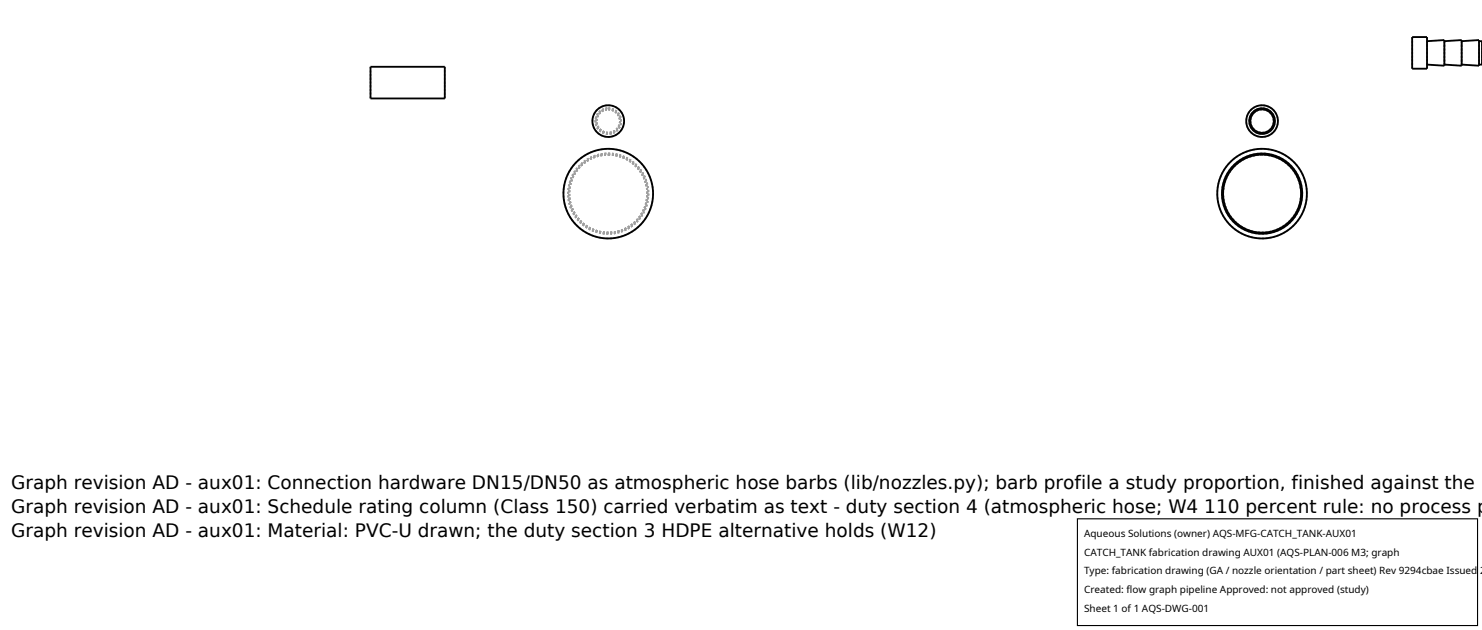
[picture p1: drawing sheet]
<svg xmlns="http://www.w3.org/2000/svg" width="212mm" height="90mm" viewBox="0 0 212 90" stroke-linecap="round" stroke-linejoin="round" font-family="sans-serif">
<defs><g id="words">
<g font-size="2.6">
<text x="1.6" y="69.8">Graph revision AD - aux01: Connection hardware DN15/DN50 as atmospheric hose barbs (lib/nozzles.py); barb profile a study proportion, finished against the</text>
<text x="1.6" y="73.3">Graph revision AD - aux01: Schedule rating column (Class 150) carried verbatim as text - duty section 4 (atmospheric hose; W4 110 percent rule: no process p</text>
<text x="1.6" y="76.7">Graph revision AD - aux01: Material: PVC-U drawn; the duty section 3 HDPE alternative holds (W12)</text>
</g>
<g font-size="1.4">
<text x="154.8" y="76.6">Aqueous Solutions (owner) AQS-MFG-CATCH_TANK-AUX01</text>
<text x="154.8" y="79.3">CATCH_TANK fabrication drawing AUX01 (AQS-PLAN-006 M3; graph</text>
<text x="154.8" y="82">Type: fabrication drawing (GA / nozzle orientation / part sheet) Rev 9294cbae Issued 2</text>
<text x="154.8" y="84.7">Created: flow graph pipeline Approved: not approved (study)</text>
<text x="154.8" y="87.4">Sheet 1 of 1 AQS-DWG-001</text>
</g>
</g></defs>
<g fill="none" stroke="#a0a0a0" stroke-width=".26" stroke-dasharray=".3 .3" stroke-linecap="butt">
<path d="M52.9 9.5v4.6M63.5 9.5v4.6M86.9 15l.8 .2 .7 .5 .6 .7 .1 .9-.1 .9-.6 .7-.7 .5-.8 .2-.9-.2-.7-.5-.5-.7-.2-.9 .2-.8 .5-.8 .7-.5 .9-.2M86.9 15.6l.6 .1 .6 .4 .3 .5 .1 .7-.1 .6-.3 .6-.6 .3-.6 .2-.6-.2-.6-.3-.4-.6-.1-.6 .1-.7 .4-.5 .5-.3 .7-.2M86.9 15.5l.7 .1 .6 .4 .4 .6 .1 .7-.1 .7-.4 .6-.6 .4-.7 .1-.7-.1-.6-.4-.4-.6-.2-.7 .2-.7 .4-.6 .6-.4 .7-.1M180.3 15l-.9 .2-.8 .5-.4 .7-.2 .9 .1 .8 .5 .8 .8 .5 .9 .2 .8-.2 .7-.5 .5-.7 .2-.9-.2-.9-.4-.7-.7-.5-.9-.2M180.3 15.6l-.7 .1-.5 .4-.4 .5-.1 .7 .1 .6 .4 .6 .5 .3 .7 .2 .6-.2 .5-.3 .4-.6 .1-.6-.1-.7-.4-.5-.5-.4-.6-.1M180.3 15.5l-.7 .1-.6 .4-.4 .6-.2 .7 .2 .7 .4 .6 .6 .4 .7 .1 .7-.1 .6-.4 .4-.6 .1-.7-.1-.7-.4-.6-.6-.4-.7-.1M201.7 9.8v-4.5M203.8 9.8v-4.5M203.8 5.9v3.3M203.8 9.2v-3.3"/>
<path d="M206.3 9.4v-3.7M206.3 5.9v3.3M206.3 9.2v-3.3M208.8 9.4v-3.7M208.8 5.9v3.3M208.8 9.2v-3.3M211.2 9.4v-3.7M211.2 5.9v3.3M211.2 9.2v-3.3M211.7 9.2v-3.3M86.9 21.3l1.2 .1 1.2 .3 1.1 .6 1 .8 .8 1.1 .6 1.1 .4 1.2 .1 1.2-.2 1.2-.3 1.2-.7 1.2-.8 1-.9 .7-1.2 .6-1.2 .3-1.2 .1-1.3-.1-1.1-.3-1.1-.6-1-.9-.8-1-.6-1.2-.3-1.1-.1-1.2 .1-1.2 .4-1.2 .6-1.1 .8-1 .9-.8 1.1-.6 1.2-.3 1.3-.1M86.9 22.1l1 .1 1.1 .3 1 .5 .8 .7 .7 .8 .5 1.1 .3 1 .1 1.1-.1 1-.3 1-.5 1.1-.7 .8-.8 .7-1 .5-1.2 .3-1 .1-1.1-.1-1-.3-.9-.5-.9-.7-.6-.8-.6-1.1-.3-1-.1-1 .1-1.1 .3-1 .6-1.1 .6-.8 .9-.7 1-.5 1-.3 1.1-.1"/>
<path d="M86.9 21.9l1.1 .1 1.1 .4 .9 .5 1 .7 .6 .9 .5 .9 .4 1.1 .1 1.2-.1 1.1-.4 1.1-.5 1.1-.8 .8-.8 .7-1 .5-1 .3-1.2 .1-1.1-.1-1-.3-.9-.5-1-.8-.7-.8-.5-1.1-.4-1.1-.1-1.1 .2-1.1 .3-1.1 .6-1 .7-.8 .8-.7 1-.5 1-.4 1.2-.1M180.3 21.3l-1.3 .1-1.2 .3-1.1 .6-1 .8-.7 1-.6 1.1-.4 1.3-.1 1.2 .1 1.2 .4 1.2 .6 1.1 .7 1 1 .8 1.2 .6 1.2 .3 1.3 .1 1.2-.1 1.1-.3 1.1-.6 1-.9 .8-1 .6-1.1 .3-1.2 .2-1.2-.2-1.2-.3-1.2-.6-1.1-.8-1-1-.8-1.1-.6-1.2-.3-1.2-.1M180.3 22.1l-1.1 .1-1.1 .3-1 .5-.8 .7-.7 .8-.5 1.1-.3 1-.1 1.1 .1 1 .3 1 .5 1.1 .7 .8 .9 .7 1 .5 1.1 .3 1.1 .1 1-.1 1-.3 1-.5 .8-.7 .7-.8 .5-1.1 .3-1 .1-1-.1-1.1-.3-1-.5-1.1-.7-.8-.8-.7-1.1-.5-1-.3-1-.1M180.3 21.9l-1.2 .1-1.1 .4-.9 .5-.9 .7-.7 .9-.6 1-.3 1-.1 1.2 .2 1.2 .3 1 .5 1 .7 .8 .9 .8 1 .5 1 .3 1.2 .1 1.2-.2 1.1-.3 1-.6 .8-.7 .6-.8 .6-1 .3-1.1 .1-1.1-.1-1.1-.4-1.1-.5-1-.7-.8-.9-.7-.9-.5-1.1-.4-1.1-.1"/>
</g>
<g fill="none" stroke="#000" stroke-width=".26">
<path d="M52.9 9.5h10.6v4.6h-10.6zM201.7 5.3h2.1v4.5h-2.1zM203.8 5.9l2.5-.2v3.7l-2.5-.2M206.3 5.9l2.5-.2v3.7l-2.5-.2M208.8 5.9l2.4-.2v3.7l-2.4-.2M211.2 5.9h.5v3.3h-.5"/>
<circle cx="86.9" cy="17.3" r="2.26"/>
<circle cx="180.3" cy="17.3" r="1.83"/>
<circle cx="180.3" cy="17.3" r="1.67"/>
<circle cx="180.3" cy="17.3" r="2.26"/>
<circle cx="86.9" cy="27.7" r="6.4"/>
<circle cx="180.3" cy="27.7" r="5.6"/>
<circle cx="180.3" cy="27.7" r="6.4"/>
<circle cx="180.3" cy="27.7" r="5.7"/>
</g>
<path d="M153.9 74.1h57.1v15.2h-57.1z" fill="#fff" stroke="#000" stroke-width=".16"/>
<use href="#words"/>
</svg>
